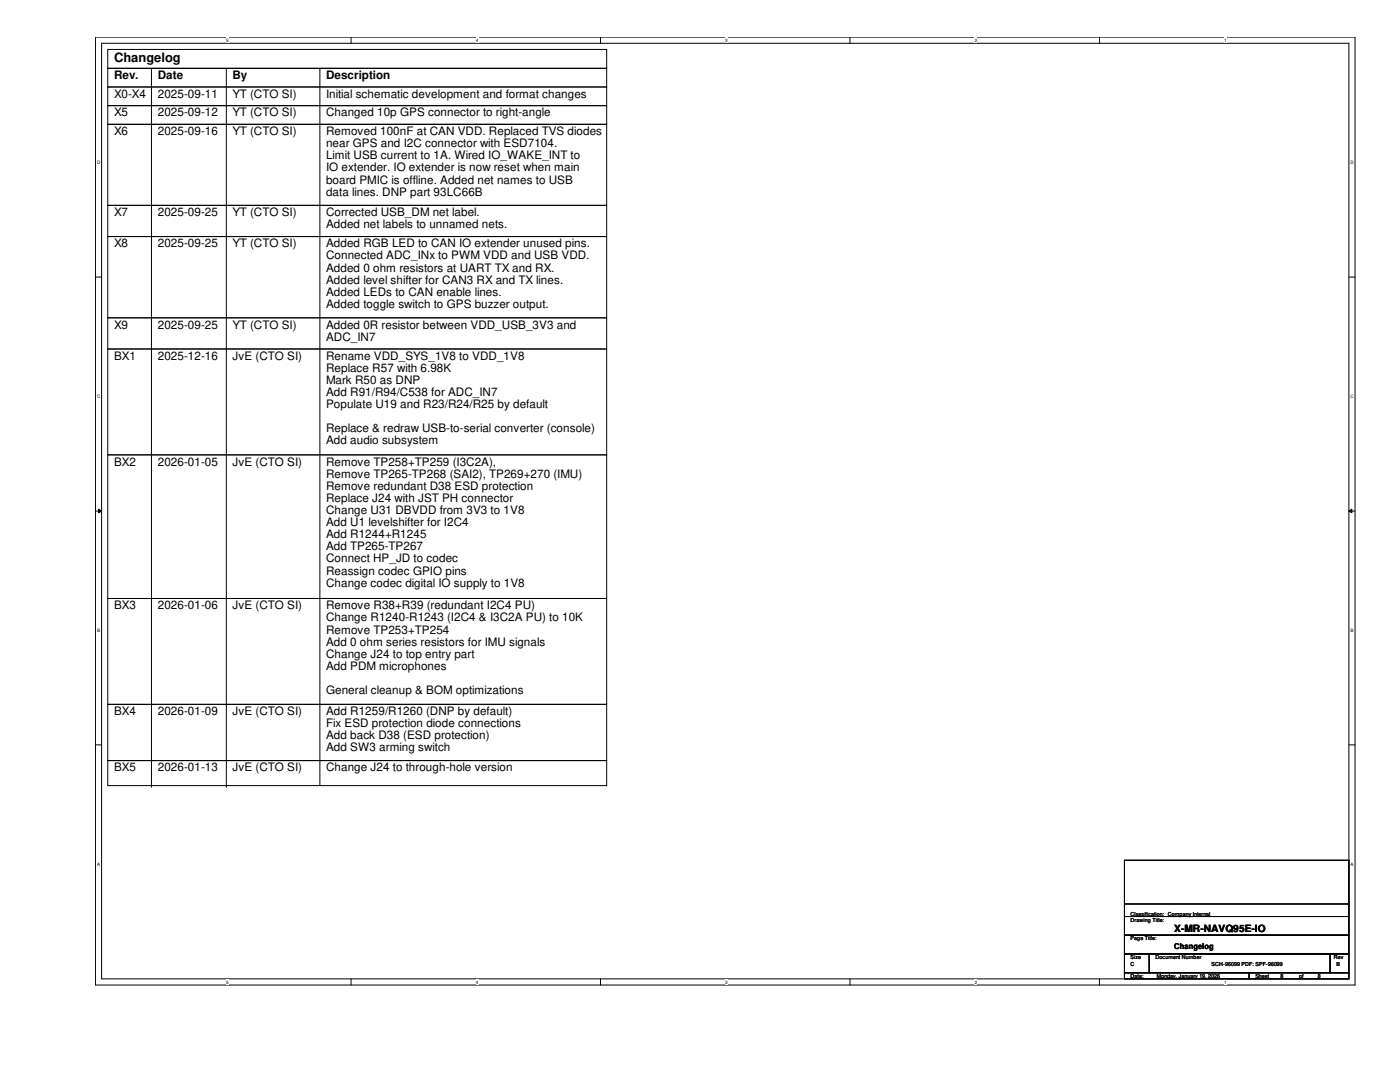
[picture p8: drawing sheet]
<svg xmlns="http://www.w3.org/2000/svg" width="279mm" height="216mm" viewBox="0 0 279 216" stroke-linecap="round" stroke-linejoin="round" font-family="sans-serif">
<defs><g id="words">
<text font-size="2.6" x="22.8" y="12.3">Changelog</text>
<g font-size="2.3">
<text x="22.8" y="15.8">Rev.</text>
<text x="31.5" y="15.8">Date</text>
<text x="46.4" y="15.8">By</text>
<text x="65.1" y="15.8">Description</text>
<text x="22.8" y="19.5">X0-X4</text>
<text x="22.8" y="23.2">X5</text>
<text x="31.5" y="19.5">2025-09-11</text>
<text x="31.5" y="23.2">2025-09-12</text>
<text x="46.4" y="19.5">YT (CTO SI)</text>
<text x="46.4" y="23.2">YT (CTO SI)</text>
<text x="65.1" y="19.5">Initial schematic development and format changes</text>
<text x="65.1" y="23.2">Changed 10p GPS connector to right-angle</text>
<text x="22.8" y="27">X6</text>
<text x="31.5" y="27">2025-09-16</text>
<text x="46.4" y="27">YT (CTO SI)</text>
<text x="65.1" y="27">Removed 100nF at CAN VDD. Replaced TVS diodes</text>
<text x="65.1" y="29.4">near GPS and I2C connector with ESD7104.</text>
<text x="65.1" y="31.8">Limit USB current to 1A. Wired IO_WAKE_INT to</text>
<text x="65.1" y="34.2">IO extender. IO extender is now reset when main</text>
<text x="65.1" y="36.6">board PMIC is offline. Added net names to USB</text>
<text x="65.1" y="39">data lines. DNP part 93LC66B</text>
<text x="22.8" y="43.1">X7</text>
<text x="31.5" y="43.1">2025-09-25</text>
<text x="46.4" y="43.1">YT (CTO SI)</text>
<text x="65.1" y="43.1">Corrected USB_DM net label.</text>
<text x="65.1" y="45.5">Added net labels to unnamed nets.</text>
<text x="22.8" y="49.4">X8</text>
<text x="31.5" y="49.4">2025-09-25</text>
<text x="46.4" y="49.4">YT (CTO SI)</text>
<text x="65.1" y="49.4">Added RGB LED to CAN IO extender unused pins.</text>
<text x="65.1" y="51.8">Connected ADC_INx to PWM VDD and USB VDD.</text>
<text x="65.1" y="54.2">Added 0 ohm resistors at UART TX and RX.</text>
<text x="65.1" y="56.6">Added level shifter for CAN3 RX and TX lines.</text>
<text x="65.1" y="59">Added LEDs to CAN enable lines.</text>
<text x="22.8" y="65.6">X9</text>
<text x="31.5" y="65.6">2025-09-25</text>
<text x="46.4" y="65.6">YT (CTO SI)</text>
<text x="65.1" y="61.4">Added toggle switch to GPS buzzer output.</text>
<text x="65.1" y="65.6">Added 0R resistor between VDD_USB_3V3 and</text>
<text x="22.8" y="71.8">BX1</text>
<text x="31.5" y="71.8">2025-12-16</text>
<text x="46.4" y="71.8">JvE (CTO SI)</text>
<text x="65.1" y="68">ADC_IN7</text>
<text x="65.1" y="71.8">Rename VDD_SYS_1V8 to VDD_1V8</text>
<text x="65.1" y="74.2">Replace R57 with 6.98K</text>
<text x="65.1" y="76.6">Mark R50 as DNP</text>
<text x="65.1" y="79">Add R91/R94/C538 for ADC_IN7</text>
<text x="65.1" y="81.4">Populate U19 and R23/R24/R25 by default</text>
<text x="65.1" y="86.3">Replace &amp; redraw USB-to-serial converter (console)</text>
<text x="65.1" y="88.7">Add audio subsystem</text>
<text x="22.8" y="92.9">BX2</text>
<text x="31.5" y="92.9">2026-01-05</text>
<text x="46.4" y="92.9">JvE (CTO SI)</text>
<text x="65.1" y="92.9">Remove TP258+TP259 (I3C2A),</text>
<text x="65.1" y="95.3">Remove TP265-TP268 (SAI2), TP269+270 (IMU)</text>
<text x="65.1" y="97.7">Remove redundant D38 ESD protection</text>
<text x="65.1" y="100.2">Replace J24 with JST PH connector</text>
<text x="65.1" y="102.6">Change U31 DBVDD from 3V3 to 1V8</text>
<text x="65.1" y="105">Add U1 levelshifter for I2C4</text>
<text x="65.1" y="107.4">Add R1244+R1245</text>
<text x="65.1" y="109.8">Add TP265-TP267</text>
<text x="65.1" y="112.2">Connect HP_JD to codec</text>
<text x="65.1" y="114.6">Reassign codec GPIO pins</text>
<text x="65.1" y="117.1">Change codec digital IO supply to 1V8</text>
<text x="22.8" y="121.6">BX3</text>
<text x="31.5" y="121.6">2026-01-06</text>
<text x="46.4" y="121.6">JvE (CTO SI)</text>
<text x="65.1" y="121.6">Remove R38+R39 (redundant I2C4 PU)</text>
<text x="65.1" y="124">Change R1240-R1243 (I2C4 &amp; I3C2A PU) to 10K</text>
<text x="65.1" y="126.4">Remove TP253+TP254</text>
<text x="65.1" y="128.8">Add 0 ohm series resistors for IMU signals</text>
<text x="65.1" y="131.2">Change J24 to top entry part</text>
<text x="65.1" y="133.6">Add PDM microphones</text>
<text x="22.8" y="142.7">BX4</text>
<text x="31.5" y="142.7">2026-01-09</text>
<text x="46.4" y="142.7">JvE (CTO SI)</text>
<text x="65.1" y="138.5">General cleanup &amp; BOM optimizations</text>
<text x="65.1" y="142.7">Add R1259/R1260 (DNP by default)</text>
<text x="65.1" y="145.1">Fix ESD protection diode connections</text>
<text x="65.1" y="147.5">Add back D38 (ESD protection)</text>
<text x="65.1" y="149.9">Add SW3 arming switch</text>
<text x="22.8" y="153.9">BX5</text>
<text x="31.5" y="153.9">2026-01-13</text>
<text x="46.4" y="153.9">JvE (CTO SI)</text>
<text x="65.1" y="153.9">Change J24 to through-hole version</text>
</g>
<text font-size="2" x="234.4" y="186">X-MR-NAVQ95E-IO</text>
<text font-size="1.6" x="234.4" y="189.4">Changelog</text>
<g font-size="1.1">
<text x="225.6" y="183.9">Drawing Title:</text>
<text x="225.6" y="182.7">Classification: Company Internal</text>
<text x="225.6" y="187.7">Page Title:</text>
<text x="225.6" y="191.4">Size</text>
<text x="230.6" y="191.4">Document Number</text>
<text x="266.2" y="191.4">Rev</text>
<text x="225.6" y="195.2">Date:</text>
<text x="225.6" y="192.7">C</text>
<text x="230.8" y="195.2">Monday, January 19, 2026</text>
<text x="241.8" y="192.7">SCH-96099 PDF: SPF-96099</text>
<text x="250.5" y="195.2">Sheet</text>
<text x="255.5" y="195.2">8</text>
<text x="259.2" y="195.2">of</text>
<text x="263" y="195.2">8</text>
<text x="266.7" y="192.7">B</text>
</g>
<g font-size=".9">
<text x="45.2" y="8.3">5</text>
<text x="95" y="8.3">4</text>
<text x="144.7" y="8.3">3</text>
<text x="194.5" y="8.3">2</text>
<text x="244.3" y="8.3">1</text>
<text x="19.4" y="32.8">D</text>
<text x="269.5" y="32.8">D</text>
<text x="19.4" y="79.4">C</text>
<text x="269.5" y="79.4">C</text>
<text x="19.4" y="126.1">B</text>
<text x="269.5" y="126.1">B</text>
<text x="19.4" y="172.8">A</text>
<text x="269.5" y="172.8">A</text>
<text x="45.2" y="196.3">5</text>
<text x="95" y="196.3">4</text>
<text x="144.7" y="196.3">3</text>
<text x="194.5" y="196.3">2</text>
<text x="244.3" y="196.3">1</text>
</g>
</g></defs>
<path d="M19.1 7.4h251.3v189.2h-251.3zM20.3 8.6h248.9v186.7h-248.9z" fill="none" stroke="#000" stroke-width=".2"/>
<g fill="#fff">
<path d="M45.2 7.5h.5v1.1h-.5z"/>
<path d="M45.2 195.5h.5v1h-.5z"/>
</g>
<path d="M70.1 7.4v1.2M70.1 195.3v1.3" fill="none" stroke="#000" stroke-width=".2"/>
<g fill="#fff">
<path d="M95 7.5h.5v1.1h-.5z"/>
<path d="M95 195.5h.5v1h-.5z"/>
</g>
<path d="M119.8 7.4v1.2M119.8 195.3v1.3" fill="none" stroke="#000" stroke-width=".2"/>
<g fill="#fff">
<path d="M144.7 7.5h.5v1.1h-.5z"/>
<path d="M144.7 195.5h.5v1h-.5z"/>
</g>
<path d="M169.6 7.4v1.2M169.6 195.3v1.3" fill="none" stroke="#000" stroke-width=".2"/>
<g fill="#fff">
<path d="M194.5 7.5h.5v1.1h-.5z"/>
<path d="M194.5 195.5h.5v1h-.5z"/>
</g>
<path d="M219.4 7.4v1.2M219.4 195.3v1.3" fill="none" stroke="#000" stroke-width=".2"/>
<g fill="#fff">
<path d="M244.3 7.5h.5v1.1h-.5z"/>
<path d="M244.3 195.5h.5v1h-.5z"/>
<path d="M19.4 32h.6v1h-.6z"/>
<path d="M269.5 32h.7v1h-.7z"/>
<path d="M19.4 78.6h.6v1h-.6z"/>
<path d="M269.5 78.6h.7v1h-.7z"/>
</g>
<path d="M19.1 55.3h1.2M269.2 55.3h1.2" fill="none" stroke="#000" stroke-width=".2"/>
<g fill="#fff">
<path d="M19.4 125.3h.6v1h-.6z"/>
<path d="M269.5 125.3h.6v1h-.6z"/>
</g>
<path d="M19.1 102h1.2M19.7 101.6l.6 .4-.6 .3zM269.2 102l.6-.4v.7zM269.2 102h1.2" fill="none" stroke="#000" stroke-width=".2"/>
<path d="M19.7 101.6l.6 .4-.6 .3zM269.2 102l.6-.4v.7z" fill="#000"/>
<g fill="#fff">
<path d="M19.4 172h.5v1h-.5z"/>
<path d="M269.5 172h.6v1h-.6z"/>
</g>
<g fill="none" stroke="#000" stroke-width=".2">
<path d="M21.5 9.9h99.6v3.7h-99.6zM21.5 13.6h99.6v3.8h-99.6zM21.5 17.4h99.6v3.7h-99.6zM30.2 13.6v143.3M45.2 13.6v143.3M63.8 13.6h.1M63.8 13.6v143.2M21.5 24.8h99.6v16.2h-99.6zM21.5 21.1h99.6v3.7h-99.6zM21.5 41h99.6v6.2h-99.6zM21.5 47.2h99.6v16.2h-99.6zM21.5 63.4h99.6v6.2h-99.6z"/>
<path d="M21.5 69.6h99.6v21.2h-99.6zM21.5 90.8h99.6v28.6h-99.6zM21.5 119.4h99.6v21.1h-99.6zM19.1 148.6h1.2M21.5 140.5h99.6v11.3h-99.6zM21.5 151.8h99.6v5h-99.6zM30.2 156.9h.1M45.2 156.9h.1M269.2 148.6h1.2M224.4 171.7h44.8v11.2h-44.8zM224.4 182.9h44.8v3.7h-44.8zM224.4 186.6h44.8v3.7h-44.8z"/>
<path d="M224.4 190.3h5v3.8h-5zM224.4 194.1h24.9v1.2h-24.9zM224.4 180.4h44.8M229.4 190.3h36.1v3.8h-36.1zM249.3 194.1h19.9v1.2h-19.9zM265.5 190.3h3.7v3.8h-3.7zM269.2 180.4h.1"/>
</g>
<use href="#words"/>
</svg>
